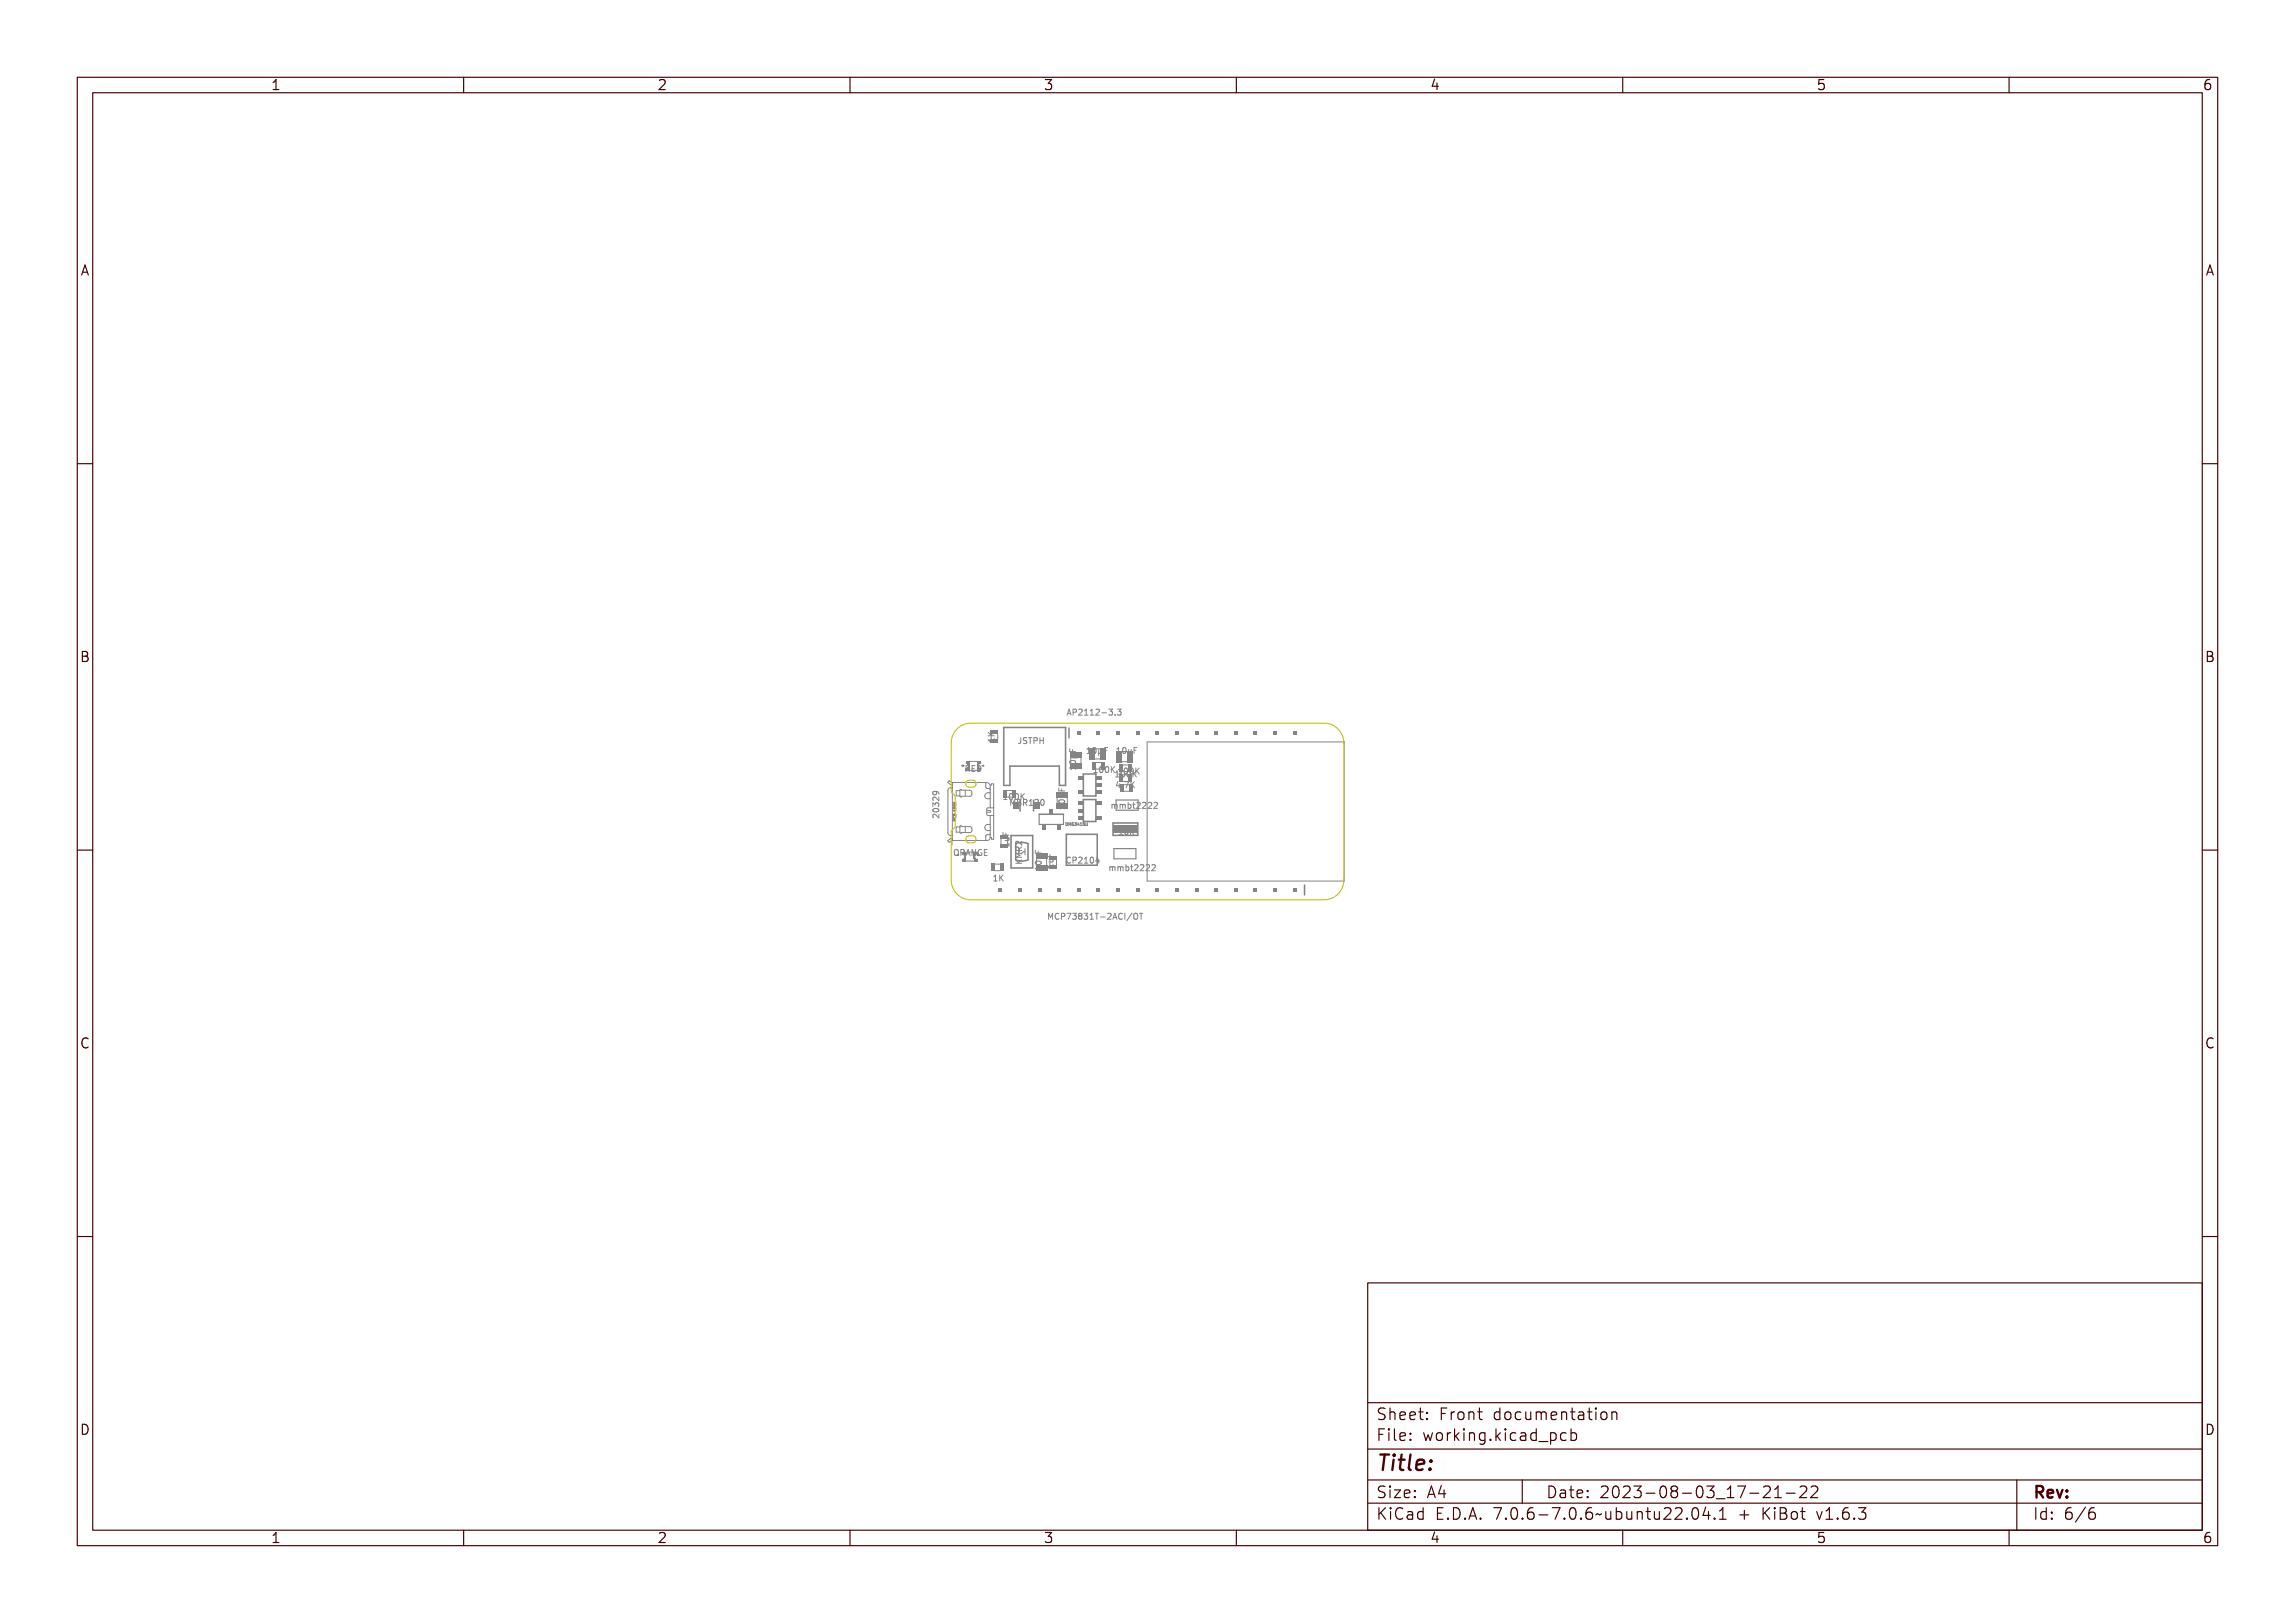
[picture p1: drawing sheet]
<svg xmlns="http://www.w3.org/2000/svg" width="297mm" height="210mm" viewBox="0 0 297 210" stroke-linecap="round" stroke-linejoin="round" font-family="sans-serif">
<defs><g id="words">
<text font-size="2.7" fill="#480000" x="178" y="190.3">Title:</text>
<g font-size="2" fill="#480000">
<text x="178" y="183.7">Sheet: Front documentation</text>
<text x="178" y="186.5">File: working.kicad_pcb</text>
<text x="178" y="193.9">Size: A4</text>
<text x="178" y="196.6">KiCad E.D.A. 7.0.6-7.0.6~ubuntu22.04.1 + KiBot v1.6.3</text>
<text x="200" y="193.9">Date: 2023-08-03_17-21-22</text>
<text x="263" y="196.6">Id: 6/6</text>
<text x="263" y="193.9">Rev:</text>
</g>
<g font-size="1.7" fill="#480000">
<text x="35" y="11.7">1</text>
<text x="85" y="11.7">2</text>
<text x="135" y="11.7">3</text>
<text x="185" y="11.7">4</text>
<text x="235" y="11.7">5</text>
<text x="285" y="11.7">6</text>
<text x="10.5" y="35.7">A</text>
<text x="285.5" y="35.7">A</text>
<text x="10.5" y="85.6">B</text>
<text x="285.5" y="85.6">B</text>
<text x="10.5" y="135.7">C</text>
<text x="285.5" y="135.7">C</text>
<text x="10.5" y="185.6">D</text>
<text x="285.5" y="185.6">D</text>
<text x="35" y="199.7">1</text>
<text x="85" y="199.7">2</text>
<text x="135" y="199.7">3</text>
<text x="185" y="199.7">4</text>
<text x="235" y="199.7">5</text>
<text x="285" y="199.7">6</text>
</g>
<g font-size="1" fill="#848484">
<text x="128.7" y="95.8" transform="rotate(-90 128.7 95.8)">1K</text>
<text x="139" y="92.6">AP2112-3.3</text>
<text x="124.8" y="99.9">RED</text>
<text x="131.7" y="96.2">JSTPH</text>
<text x="139.2" y="99.2" transform="rotate(-90 139.2 99.2)">10µF</text>
<text x="141" y="97.5">10µF</text>
<text x="141.4" y="100">100K 100K</text>
<text x="144.4" y="97.5">10uF</text>
<text x="144.5" y="102">4.7K</text>
<text x="144.7" y="100.6">100K</text>
<text x="121.5" y="105.3" transform="rotate(-90 121.5 105.3)">20329</text>
<text x="129.7" y="103.5">100K</text>
<text x="131.6" y="104.2">MBR120</text>
<text x="137.8" y="104.8" transform="rotate(-90 137.8 104.8)">10µF</text>
<text x="143.7" y="104.6">mmbt2222</text>
<text x="124.2" y="110.7">ORANGE</text>
<text x="130.6" y="109.7" transform="rotate(-90 130.6 109.7)">1uF</text>
<text x="132.3" y="111.2" transform="rotate(-90 132.3 111.2)">KMR2</text>
<text x="134.8" y="112.4" transform="rotate(-90 134.8 112.4)">10uF</text>
<text x="136.3" y="112.2" transform="rotate(-90 136.3 112.2)">1uF</text>
<text x="137.9" y="111.7">CP2104</text>
<text x="143.4" y="112.7">mmbt2222</text>
<text x="144.7" y="108">10K</text>
<text x="128.4" y="114">1K</text>
<text x="135.5" y="119">MCP73831T-2ACI/OT</text>
</g>
<text font-size=".5" fill="#848484" x="137.8" y="106.8">DMG3415U</text>
</g></defs>
<g fill="none" stroke="#848484" stroke-width=".13">
<path d="M124.5 99v.1M124.9 99.1h.2a.21 .21 0 0 1 .3 .2 .21 .21 0 0 1-.2 .2l.2 .4h-.1l-.2-.4h-.1v.4h-.1zM125 99.2h.1a.14 .14 0 0 1 .1 .1 .14 .14 0 0 1-.1 .2h-.1zM125.5 99.1h.5v.1h-.4v.2h.4v.1h-.4v.3h.4v.1h-.5zM126.1 99.1a.39 .39 0 0 1 .5 .4 .39 .39 0 0 1-.5 .4zM126.2 99.2a.3 .3 0 0 1 .3 .3 .3 .3 0 0 1-.3 .3zM127.1 99.1l.3-.1v.2zM127.2 99.1h.1zM127.3 99v.1M127.3 99l-.2 .1 .2 .1M131.9 95.5h.3v.5a.22 .22 0 0 1-.2 .3 .22 .22 0 0 1-.3-.2 .17 .17 0 0 0 .2 .1 .17 .17 0 0 0 .2-.2v-.4h-.2zM132.4 95.5h.3h.1v.1a.15 .15 0 0 0-.3 0 .14 .14 0 0 0 .1 .2 .24 .24 0 0 1 .2 .2 .24 .24 0 0 1-.1 .3 .24 .24 0 0 1-.3-.2 .18 .18 0 0 0 .2 .1 .18 .18 0 0 0 .1-.3 .24 .24 0 0 1-.3-.1 .24 .24 0 0 1 0-.3z"/>
<path d="M132.9 95.5h.6v.1h-.2v.6h-.1v-.6h-.3zM133.6 95.5h.3a.25 .25 0 0 1 .2 .3 .25 .25 0 0 1-.4 .1v.3h-.1zM133.7 95.6h.2a.14 .14 0 0 1 .1 .1 .14 .14 0 0 1-.1 .2h-.2zM134.2 95.5h.1v.3h.3v-.3h.1v.7h-.1v-.3h-.3v.3h-.1zM138.1 92.5l.3-.7 .2 .7M138.2 92.3h.3M138.5 98.8h.6v-.1h.1v.4h-.1v-.2h-.5v.2h-.1zM138.5 96.8h.1v.4h.2v-.4h.1v.4h.3v.1h-.7zM138.5 99.4l.2 .2M138.6 98.1h.3a.31 .31 0 0 1 .4 .2 .44 .44 0 0 1-.4 .3 .44 .44 0 0 1-.4-.3zM138.6 98.2a.34 .34 0 0 1 .6 .2 .34 .34 0 0 1-.6-.2zM138.7 97.5l.5-.1v.4h.3v.1h-.8v-.1h.4l.1-.1-.1-.1h-.4z"/>
<path d="M139.2 99.1v.5M139.3 91.8h.1l.2 .8h-.1v-.2h-.3l-.1 .2h-.1zM139.3 91.9l.1 .4h-.2zM139.7 91.8h.3a.24 .24 0 0 1 .2 .3 .24 .24 0 0 1-.4 .2v.3h-.1zM139.8 91.9h.2a.14 .14 0 0 1 .1 .1 .14 .14 0 0 1-.1 .2h-.2zM140.4 91.8a.27 .27 0 0 1 .4 .1 .27 .27 0 0 1-.2 .4l-.1 .2h.3v.1h-.5l.3-.4a.18 .18 0 0 0 0-.3 .18 .18 0 0 0-.2 0zM140.7 97.5h.4M140.8 96.8l-.1 .1M141 91.8h.3v.7h.1v.1h-.4v-.1h.2v-.6h-.2zM141.1 96.8h.3v.6h.2v.1h-.5v-.1h.2v-.5h-.2zM141.5 99.3l.3-.1v.7h.1v.1h-.4v-.1h.2v-.6l-.2 .1zM141.6 91.8h.3v.7h.2v.1h-.4v-.1h.1v-.6h-.2z"/>
<path d="M141.8 96.9a.22 .22 0 0 1 .3 0l.1 .3a.31 .31 0 0 1-.3 .4 .45 .45 0 0 1-.1-.7zM141.9 96.9a.31 .31 0 0 1 .2 .3 .31 .31 0 0 1-.2 .2l-.1-.2zM142.1 99.3a.22 .22 0 0 1 .4 0l.1 .3a.31 .31 0 0 1-.3 .4 .45 .45 0 0 1-.2-.7zM142.2 91.8a.27 .27 0 0 1 .4 .1 .27 .27 0 0 1-.1 .4l-.2 .2h.4v.1h-.5l.3-.4a.18 .18 0 0 0 0-.3 .18 .18 0 0 0-.3 0zM142.3 99.3a.31 .31 0 0 1 .2 .3 .31 .31 0 0 1-.2 .3l-.1-.3zM142.3 97h.1v.4l.2 .1 .1-.1v-.4h.1v.4v.1v.1l-.4-.1v.2h-.1zM142.8 99.3a.22 .22 0 0 1 .3 0l.1 .3a.31 .31 0 0 1-.3 .4 .45 .45 0 0 1-.1-.7zM142.9 99.3a.31 .31 0 0 1 .2 .3 .31 .31 0 0 1-.2 .3l-.1-.3zM142.9 92.2h.3v.1h-.3zM143 96.8h.4v.1h-.3v.2h.3v.1h-.3v.3h-.1zM143.3 99.2h.1v.4l.3-.4h.2l-.3 .3 .3 .5h-.1l-.3-.4-.1 .4h-.1zM143.5 91.8a.23 .23 0 0 1 .3 0 .23 .23 0 0 1 0 .4 .23 .23 0 0 1 0 .3 .23 .23 0 0 1-.3-.1 .18 .18 0 0 0 .2 .1 .18 .18 0 0 0 .1-.2 .18 .18 0 0 0-.2-.1v-.1a.15 .15 0 0 0 .2 0 .15 .15 0 0 0-.1-.2 .15 .15 0 0 0-.2 0z"/>
<path d="M144.3 92.4h.1v.2h-.1zM144.5 96.8h.3v.6h.1v.1h-.4v-.1h.2v-.5h-.2zM144.7 99.5l.3-.1v.7h.1v.1h-.4v-.1h.2v-.6l-.2 .1zM144.7 91.8a.23 .23 0 0 1 .4 0 .23 .23 0 0 1-.1 .4 .23 .23 0 0 1 .1 .3 .23 .23 0 0 1-.4-.1 .18 .18 0 0 0 .2 .1 .18 .18 0 0 0 .1-.2 .18 .18 0 0 0-.2-.1v-.1a.15 .15 0 0 0 .2 0 .15 .15 0 0 0 0-.2 .15 .15 0 0 0-.2 0zM144.9 99.8h.2v.7h.2v.1h-.4v-.1h.1v-.6h-.1zM145.1 96.8a.22 .22 0 0 1 .4 0l.1 .3a.31 .31 0 0 1-.3 .4 .45 .45 0 0 1-.2-.7zM145.2 96.8a.31 .31 0 0 1 .2 .3 .31 .31 0 0 1-.2 .3v-.3zM145.3 99.5a.22 .22 0 0 1 .4 0v.3a.31 .31 0 0 1-.2 .4 .45 .45 0 0 1-.2-.7zM145.4 99.5a.31 .31 0 0 1 .2 .3 .31 .31 0 0 1-.2 .3v-.3zM145.5 99.9a.22 .22 0 0 1 .4 0v.3a.31 .31 0 0 1-.2 .4 .45 .45 0 0 1-.2-.7zM145.6 99.9a.31 .31 0 0 1 .2 .3 .31 .31 0 0 1-.2 .3l-.1-.3zM145.7 96.9h.1v.5l.1 .1 .1-.2 .1-.4v.6v-.1a.18 .18 0 0 1-.3 .1 .18 .18 0 0 1-.1-.2z"/>
<path d="M145.9 99.5a.22 .22 0 0 1 .4 0l.1 .3a.31 .31 0 0 1-.3 .4 .45 .45 0 0 1-.2-.7zM146.1 99.5a.31 .31 0 0 1 .2 .3 .31 .31 0 0 1-.2 .3l-.1-.3zM146.1 99.9a.22 .22 0 0 1 .4 0v.3a.31 .31 0 0 1-.2 .4 .45 .45 0 0 1-.2-.7zM146.2 99.9a.31 .31 0 0 1 .2 .3 .31 .31 0 0 1-.2 .3v-.3zM146.4 96.8h.4h-.3v.3h.3v.1h-.3v.3h-.1zM146.5 99.4h.1v.4l.3-.4h.1l-.2 .3 .3 .5h-.2l-.2-.4-.1 .4h-.1zM146.7 99.8h.1v.3l.3-.3h.1l-.3 .3 .3 .5h-.1l-.2-.4-.1 .4h-.1zM147.4 99.4l-.4 .4M120.7 105.5l.1 .3M120.8 104.9a.48 .48 0 0 1 .6 .3v-.4h.1v.5l-.3-.3a.19 .19 0 0 0-.3 0 .19 .19 0 0 0 0 .3h-.1v-.2zM120.8 103.6h.2l.1 .1a.23 .23 0 0 1 .4-.1 .23 .23 0 0 1-.1 .4 .18 .18 0 0 0 .1-.2 .18 .18 0 0 0-.2-.1 .18 .18 0 0 0-.1 .2h-.1a.15 .15 0 0 0-.1-.2 .15 .15 0 0 0-.2 0 .16 .16 0 0 0 .1 .3h-.1zM120.8 103a.48 .48 0 0 1 .6 .3v-.4h.1v.5l-.3-.3a.19 .19 0 0 0-.3 0 .19 .19 0 0 0 0 .3h-.1v-.2z"/>
<path d="M120.9 104.2h.2a.31 .31 0 0 1 .4 .2 .44 .44 0 0 1-.4 .3 .44 .44 0 0 1-.3-.3zM120.9 102.4l.1-.1a.35 .35 0 0 1 .4 0 .35 .35 0 0 1 .1 .4h-.1a.22 .22 0 0 0 0-.2 .22 .22 0 0 0-.2-.1 .25 .25 0 0 1-.1 .3 .25 .25 0 0 1-.3 0 .25 .25 0 0 1 .1-.3zM120.9 104.3a.34 .34 0 0 1 .5 .2 .34 .34 0 0 1-.5-.2zM121.5 105.4v.4l-.5-.4M123.4 103.8v.1h.3v-.1M123.4 104.8v.1h.3v-.1M123.4 104.1a.16 .16 0 0 0 .1 .2 .16 .16 0 0 0 .2-.2l-.1 .1M123.4 104.8v.1h.1v-.1l.1 .1h.1v-.1v.2h-.3zM123.4 103.9v.2h.1v-.2l.1 .2h.1v-.2v.2h-.3zM123.4 105.7a.15 .15 0 0 0 .1 .2 .15 .15 0 0 0 .2-.2M123.4 105.6a.12 .12 0 0 0 .1 .1 .12 .12 0 0 0 .2-.1 .15 .15 0 0 1-.2 .2 .15 .15 0 0 1-.1-.2zM123.4 104.2a.12 .12 0 0 0 .1 .2 .12 .12 0 0 0 .2-.1h-.2v-.1h.2a.16 .16 0 0 1-.1 .2 .16 .16 0 0 1-.2-.2z"/>
<path d="M123.4 104.5a.18 .18 0 0 1 .2-.1 .18 .18 0 0 1 .1 .2h-.3zM123.4 105.9h.1l.1 .1 .1 .1h-.3zM123.4 105.3h.3v.2h-.3zM123.4 104.5h.3v.2h-.3zM123.4 105.4l.1 .1h-.1zM123.4 105.9l.1 .1h-.1zM123.4 104.6h.3v.1h-.3zM123.5 105.4h-.1v.1h.3v-.1h-.2M123.5 105.4h.1M123.5 103.8v.1M123.5 104.8v.1M123.5 105.4v.1"/>
<path d="M123.5 106.2v-.1l-.1-.1v.2h.3M123.6 105.4h.1v.1h-.1zM123.9 110l-.1-.1a.26 .26 0 0 0-.3 .3v.2a.26 .26 0 0 0 .1 .3 .26 .26 0 0 0 .3 0M124.1 110.6h-.2l.2 .1M124.3 110.1a.23 .23 0 0 1 .3-.1 .23 .23 0 0 1 .1 .2l.1 .2a.3 .3 0 0 1-.3 .3l-.2-.2zM124.4 110.1a.31 .31 0 0 1 .2 .3 .31 .31 0 0 1-.2 .2v-.2zM124.9 110h.2a.21 .21 0 0 1 .2 .1 .21 .21 0 0 1-.1 .3l.2 .3h-.1l-.2-.3h-.1v.3h-.1zM125 110.1h.1a.14 .14 0 0 1 .1 .1 .14 .14 0 0 1-.1 .1h-.1zM125.7 110h.1l.2 .7h-.1v-.2h-.3v.2h-.1zM125.7 110.1l.2 .3h-.3zM126.1 110h.2l.2 .6v-.6h.1v.7h-.1l-.3-.6v.6h-.1zM126.8 110.1l.2-.1h.2v.1h-.1a.29 .29 0 0 0-.3 .3 .29 .29 0 0 0 .3 .2v-.2h-.1v-.1h.2v.4a.34 .34 0 0 1-.4-.1 .34 .34 0 0 1 0-.4z"/>
<path d="M127.4 110h.5v.1h-.4v.2h.3v.1h-.3v.2h.4v.1h-.5zM129.8 102.8l.3-.1v.7h.2v.1h-.5v-.1h.2v-.6l-.2 .1zM129.8 109.3h.7v-.1h.1v.4h-.1v-.2h-.6l.1 .2h-.1zM129.8 107.9h.1v.3h.3v-.3v.3h.4v.1h-.8zM130 108.6h.6h-.1a.18 .18 0 0 1 .1 .3 .18 .18 0 0 1-.2 .1h-.4v-.1h.5v-.2l-.5-.1zM130.5 102.8a.22 .22 0 0 1 .3 0l.1 .3a.31 .31 0 0 1-.3 .4 .45 .45 0 0 1-.1-.7zM130.6 102.8a.31 .31 0 0 1 .2 .3 .31 .31 0 0 1-.2 .3l-.1-.3zM131.1 102.8a.22 .22 0 0 1 .3 0l.1 .3a.31 .31 0 0 1-.2 .4 .45 .45 0 0 1-.2-.7zM131.2 102.8a.31 .31 0 0 1 .2 .3 .31 .31 0 0 1-.2 .3l-.1-.3zM131.3 103.4l-.2 .6-.3-.6v.8M131.4 111.7h.8M131.4 111.3l.5 .4"/>
<path d="M131.5 110.6l.3 .3 .5-.3v.1l-.4 .2 .4 .1v.1h-.8v-.1h.3l-.3-.3zM131.5 110h.8v.1h-.7l.4 .1v.1l-.4 .1h.7v.1h-.8v-.1l.4-.2-.4-.1zM131.5 108.8a.48 .48 0 0 1 .7 .3v-.3h.1v.4l-.4-.2a.18 .18 0 0 0-.3-.1 .18 .18 0 0 0 0 .3h-.1v-.1zM131.6 109.5l.2-.1 .1 .1 .4-.2v.1l-.4 .3v.1h.4v.1h-.8zM131.6 103.5h.1l.2 .4 .1-.4h.1v.7h-.1v-.6l-.1 .4h-.1l-.1-.4v.6h-.1zM131.6 109.5h.2v.3h-.2zM131.6 102.7h.1v.4l.4-.4h.1l-.3 .3 .3 .5h-.1l-.3-.4-.1 .4h-.1zM132.2 111.3l-.4 .3M132.2 103l.4 .5M132.3 103.5h.2a.18 .18 0 0 1 .2 .1 .18 .18 0 0 1-.1 .2 .21 .21 0 0 1 .1 .3 .21 .21 0 0 1-.2 .1h-.2zM132.4 103.9h.1a.14 .14 0 0 1 .2 .1 .14 .14 0 0 1-.2 .2h-.1zM132.4 103.6h.1a.12 .12 0 0 1 .1 .1 .12 .12 0 0 1-.1 .1h-.1z"/>
<path d="M132.6 102.7l-.5 .4M132.9 103.5h.2a.21 .21 0 0 1 .2 .1 .21 .21 0 0 1-.1 .3l.2 .3h-.1l-.2-.3h-.1v.3h-.1zM133 103.6h.1a.14 .14 0 0 1 .1 .1 .14 .14 0 0 1-.1 .1h-.1zM133.5 103.5h.3v.7h.2h-.4h.1v-.6h-.2zM134 112h.7v-.2h.1v.4h-.1v-.1h-.6l.1 .1h-.1zM134 109.9h.1v.4h.2v-.3h.1v.3h.4v.1h-.8zM134.1 111.3l.3-.1a.31 .31 0 0 1 .4 .2 .44 .44 0 0 1-.4 .3 .44 .44 0 0 1-.4-.3zM134.1 111.4a.34 .34 0 0 1 .6 .1 .34 .34 0 0 1-.6-.1zM134.1 103.5a.27 .27 0 0 1 .5 .1 .27 .27 0 0 1-.2 .4l-.2 .2h.4h-.5l.3-.3a.18 .18 0 0 0 0-.3 .18 .18 0 0 0-.3 0zM134.2 110.6h.6l-.1 .1a.18 .18 0 0 1 .1 .2 .18 .18 0 0 1-.2 .1h-.4v-.1h.5v-.2h-.5zM134.8 103.6a.22 .22 0 0 1 .4 0v.3a.31 .31 0 0 1-.2 .4 .45 .45 0 0 1-.2-.7zM134.9 103.6a.31 .31 0 0 1 .2 .3 .31 .31 0 0 1-.2 .3l-.1-.3z"/>
<path d="M135.5 118.2h.2l.1 .4 .1-.4h.2v.8h-.1v-.7l-.2 .4-.2-.4v.7h-.1zM135.6 111.8h.6v-.2h.1v.5h-.1v-.2h-.6l.1 .2h-.1zM135.6 110.4v.3h.3v-.3h.1v.3h.3v.1h-.7zM135.7 111h.6l-.1 .1a.18 .18 0 0 1 .1 .3 .18 .18 0 0 1-.2 .1h-.4v-.1h.5v-.2l-.5-.1zM136.3 118.3l.2-.1 .2 .1v.1l-.1-.1a.28 .28 0 0 0-.3 .3 .28 .28 0 0 0 .4 .2v.2a.35 .35 0 0 1-.5-.1 .35 .35 0 0 1 0-.5zM136.8 118.2h.3a.24 .24 0 0 1 .2 .3 .24 .24 0 0 1-.4 .2v.3h-.1zM136.9 118.3h.2a.14 .14 0 0 1 .1 .2 .14 .14 0 0 1-.1 .1h-.2zM137 102v.3M137.1 104.4h.6v-.1h.1v.4h-.1v-.2h-.5v.2h-.1zM137.1 102.4h.1v.4h.2v-.4h.1v.4h.3v.1h-.7zM137.1 103.7h.3a.31 .31 0 0 1 .4 .2 .44 .44 0 0 1-.4 .3 .44 .44 0 0 1-.4-.3zM137.2 103.8a.34 .34 0 0 1 .5 .2 .34 .34 0 0 1-.5-.2z"/>
<path d="M137.3 103.1l.5-.1v.1v.2v.1h.2v.1h-.7v-.1h.4l.1-.1-.1-.1h-.4zM137.4 118.2h.5l-.3 .8h-.1l.3-.7h-.4zM137.9 106.5a.19 .19 0 0 1 .2 .2 .19 .19 0 0 1-.2 .1zM137.9 106.5a.14 .14 0 0 1 .1 .2 .14 .14 0 0 1-.1 .1zM138 111l.2-.1 .2 .1v.1l-.1-.1a.28 .28 0 0 0-.3 .4 .28 .28 0 0 0 .4 .2v.1a.35 .35 0 0 1-.4-.1 .35 .35 0 0 1 0-.4zM138.1 118.2a.23 .23 0 0 1 .3 0 .23 .23 0 0 1 0 .4 .23 .23 0 0 1 0 .4 .23 .23 0 0 1-.3-.1 .18 .18 0 0 0 .2 .1 .18 .18 0 0 0 .1-.3 .18 .18 0 0 0-.2-.1v-.1a.15 .15 0 0 0 .2 0 .15 .15 0 0 0-.1-.2 .15 .15 0 0 0-.2 0zM138.2 106.5l.1 .2 .1-.2v.3v-.3l-.1 .2-.1-.2v.3zM138.5 106.5h.1l.1 .1a.12 .12 0 0 0-.2 0 .12 .12 0 0 0 .1 .2v-.1h.1v.1a.18 .18 0 0 1-.3 0 .18 .18 0 0 1 .1-.3zM138.6 111h.2a.25 .25 0 0 1 .3 .3 .25 .25 0 0 1-.4 .1v.3h-.1zM138.7 111h.1a.14 .14 0 0 1 .2 .2 .14 .14 0 0 1-.2 .1h-.1zM138.8 118.3a.21 .21 0 0 1 .3-.1 .21 .21 0 0 1-.1 .4 .22 .22 0 0 1 .1 .3 .22 .22 0 0 1-.4 0 .22 .22 0 0 1 .1-.3l-.1-.1zM138.8 106.5h.1v.1a.11 .11 0 0 1 0 .2 .11 .11 0 0 1-.1 0l.1-.1h-.1l.1-.1z"/>
<path d="M139.2 106.5v.3h-.2zM139.2 106.5v.2h-.1zM139.2 111a.27 .27 0 0 1 .4 .1 .27 .27 0 0 1-.1 .4l-.2 .1h.4v.1h-.5l.3-.4a.18 .18 0 0 0 0-.2 .18 .18 0 0 0-.3 0zM139.3 118.2a.23 .23 0 0 1 .4 0 .23 .23 0 0 1-.1 .4 .23 .23 0 0 1 .1 .4 .23 .23 0 0 1-.4-.1 .18 .18 0 0 0 .2 .1 .18 .18 0 0 0 .1-.3 .18 .18 0 0 0-.2-.1v-.1a.15 .15 0 0 0 .2 0 .15 .15 0 0 0 0-.2 .15 .15 0 0 0-.2 0zM139.4 106.5h.1v.3h.1h-.2l.1-.3zM139.7 106.5h.1l-.1 .1a.12 .12 0 0 1 .2 .1 .12 .12 0 0 1-.1 .1 .12 .12 0 0 1-.2 0l.2-.1h-.1zM139.9 111h.2v.6h.2v.1h-.4v-.1h.1v-.5h-.1zM139.9 106.5l.1 .3h.1v-.3l.1 .2a.12 .12 0 0 1-.2 .1 .12 .12 0 0 1-.1-.1zM140 118.3l.3-.1v.7h.1v.1h-.4v-.1h.2v-.6l-.2 .1zM140.2 106.5h.1M140.3 106.6v.2M140.5 111a.22 .22 0 0 1 .4 0v.3a.31 .31 0 0 1-.2 .4 .45 .45 0 0 1-.2-.7z"/>
<path d="M140.5 118.2h.6v.1h-.3v.7h-.1v-.7h-.2zM140.5 106.5v.3M140.5 106.8h.1M140.6 106.8h.1M140.6 111a.31 .31 0 0 1 .2 .3 .31 .31 0 0 1-.2 .3l-.1-.3zM140.7 106.8h.1M140.7 106.5v.3M141.3 118.7h.2h-.2zM141.3 111h.2v.5h.1l-.1 .2h-.1v-.2h-.4zM141.4 111.1v.4h-.3zM141.8 118.3a.27 .27 0 0 1 .4 0 .27 .27 0 0 1-.1 .4l-.2 .2h.4v.1h-.5l.3-.4a.18 .18 0 0 0 0-.3 .18 .18 0 0 0-.3 .1zM142 110.9l-.2 .5h.5"/>
<path d="M142.2 111.2v.5M142.6 118.2h.1l.3 .8h-.2v-.2h-.3v.2h-.1zM142.7 118.3l.1 .4h-.3zM143.1 118.3l.2-.1 .2 .1v.1l-.1-.1a.28 .28 0 0 0-.3 .3 .28 .28 0 0 0 .4 .2v.2a.35 .35 0 0 1-.4-.1 .35 .35 0 0 1 0-.5zM143.5 112.1l.5 .1v.5h-.1v-.5l-.1 .5h-.1l-.1-.5v.5h-.1zM143.7 118.2h.4v.1h-.1v.6h.1v.1h-.4v-.1h.2v-.6h-.2zM143.8 104.1h.5v.5h-.1l-.1-.5v.5h-.1l-.1-.5-.1 .5zM144.1 112.1l.5 .1v.5h-.1v-.5l-.1 .5h-.1v-.5l-.1 .5h-.1zM144.4 104.1h.5v.5h-.1v-.5l-.1 .5h-.1l-.1-.5v.5h-.1zM144.7 118.2h.1l-.4 .9h-.1zM144.8 111.9h.1v.3a.25 .25 0 0 1 .3 .2 .25 .25 0 0 1-.3 .2l-.1 .1zM144.8 107.3h.3v.6h.1v.1h-.4v-.1h.2v-.5h-.2z"/>
<path d="M144.8 101.2h.2v.5h.1l-.1 .3h-.1v-.2h-.4zM144.9 101.3v.4h-.3zM144.9 112.3v-.1a.19 .19 0 0 1 .2 .2 .19 .19 0 0 1-.2 .2zM145 118.3a.23 .23 0 0 1 .2-.1 .23 .23 0 0 1 .2 .2v.2a.3 .3 0 0 1-.2 .4l-.3-.2zM145.1 103.8v.3a.25 .25 0 0 1 .4 .2 .25 .25 0 0 1-.4 .3zM145.1 118.3a.31 .31 0 0 1 .2 .3 .31 .31 0 0 1-.2 .3l-.1-.3zM145.2 104.2v-.1a.19 .19 0 0 1 .2 .3 .19 .19 0 0 1-.2 .1zM145.4 101.8h.1v.2h-.1zM145.4 107.4l.1-.1a.35 .35 0 0 1 .3 .4 .35 .35 0 0 1-.3 .3l-.1-.2zM145.5 102.4h.7M145.5 118.2h.6v.1h-.3v.7h-.1v-.7h-.2zM145.5 107.4a.3 .3 0 0 1 .2 .3 .3 .3 0 0 1-.2 .2l-.1-.2z"/>
<path d="M145.5 112h.1v.1h.2v.1h-.2v.4l.2 .1-.3-.1v-.4h-.1v-.1h.1zM145.8 101.2h.5l-.3 .8h-.1l.3-.7h-.4zM145.8 103.9h.1v.2h.2h-.2v.4l.2 .1-.3-.1v-.4h-.2h.2zM145.9 107.3h.1v.3l.3-.3h.2l-.3 .3 .3 .4h-.2l-.2-.3-.1 .3h-.1zM146 112a.27 .27 0 0 1 .4 0 .27 .27 0 0 1-.1 .4l-.2 .2h.4v.1h-.5l.2-.3a.19 .19 0 0 0 .1-.3 .19 .19 0 0 0-.3 0zM146.3 103.9a.27 .27 0 0 1 .4 .1 .27 .27 0 0 1-.1 .4l-.2 .1h.3v.1h-.4l.2-.3a.19 .19 0 0 0 .1-.3 .19 .19 0 0 0-.3 0zM146.4 101.2h.1v.3l.3-.3h.2l-.3 .3 .3 .5h-.2l-.2-.4-.1 .4h-.1zM146.5 118.1l-.7 1M146.6 112a.28 .28 0 0 1 .5 0 .28 .28 0 0 1-.2 .4l-.2 .2h.4v.1h-.5l.3-.3a.19 .19 0 0 0 .1-.3 .2 .2 0 0 0-.4 0zM146.8 118.3l.1-.1a.26 .26 0 0 1 .3 .2v.3a.26 .26 0 0 1-.1 .2 .26 .26 0 0 1-.3-.1zM146.9 103.9a.27 .27 0 0 1 .4 .1 .27 .27 0 0 1-.1 .4l-.2 .1h.4v.1h-.5l.2-.3a.19 .19 0 0 0 .1-.3 .19 .19 0 0 0-.3 0zM147.3 112a.28 .28 0 0 1 .4 0 .28 .28 0 0 1-.2 .4l-.1 .2h.3v.1h-.4l.2-.3a.19 .19 0 0 0 .1-.3 .19 .19 0 0 0-.3 0z"/>
<path d="M147.5 118.2h.4M147.5 103.9a.27 .27 0 0 1 .5 .1 .27 .27 0 0 1-.2 .4l-.2 .1h.4v.1h-.5l.3-.3a.19 .19 0 0 0 .1-.3 .2 .2 0 0 0-.4 0zM147.7 118.2v.7M147.9 112a.27 .27 0 0 1 .4 0 .27 .27 0 0 1-.1 .4l-.2 .2h.4v.1h-.5l.2-.3a.19 .19 0 0 0 .1-.3 .19 .19 0 0 0-.3 0zM148.2 103.9a.27 .27 0 0 1 .4 .1 .27 .27 0 0 1-.2 .4l-.1 .1h.3v.1h-.4l.2-.3a.19 .19 0 0 0 .1-.3 .19 .19 0 0 0-.3 0zM148.7 111.9v.3l-.4 .5h.5M149 103.9v.3l-.4 .4h.5M149.1 112l.3-.1 .1 .2-.5 .6h.5M149.3 103.9l.3-.1 .2 .2-.5 .6h.5"/>
<circle cx="138.9" cy="98.3" r=".07"/>
<circle cx="141.9" cy="97.2" r=".07"/>
<circle cx="142.3" cy="99.6" r=".07"/>
<circle cx="142.9" cy="99.6" r=".07"/>
<circle cx="145.3" cy="97.1" r=".07"/>
<circle cx="145.5" cy="99.8" r=".07"/>
<circle cx="146.1" cy="99.8" r=".07"/>
<circle cx="121" cy="102.6" r=".17"/>
<circle cx="121.1" cy="104.4" r=".07"/>
<circle cx="130.6" cy="103.1" r=".07"/>
<circle cx="131.3" cy="103.1" r=".07"/>
<circle cx="134.4" cy="111.4" r=".07"/>
<circle cx="135" cy="103.9" r=".07"/>
<circle cx="137.4" cy="103.9" r=".07"/>
<circle cx="138.9" cy="118.4" r=".13"/>
<circle cx="138.9" cy="118.8" r=".15"/>
<circle cx="140.7" cy="111.3" r=".07"/>
<circle cx="145.6" cy="107.7" r=".06"/>
<circle cx="145.7" cy="100.2" r=".07"/>
<circle cx="146.3" cy="100.2" r=".07"/>
</g>
<g fill="#848484">
<path d="M146.2 101.5h.5v.9h-.5z" fill-rule="evenodd"/>
<path d="M145 101.5h.5v.9h-.5z" fill-rule="evenodd"/>
</g>
<path d="M140.2 100.2h1.6v2.8h-1.6z" fill="none" stroke="#848484" stroke-width=".2"/>
<g fill="#848484">
<path d="M139.5 102.3h.7v.5h-.7z" fill-rule="evenodd"/>
<path d="M141.9 102.3h.6v.5h-.6z" fill-rule="evenodd"/>
<path d="M141.9 101.3h.6v.5h-.6z" fill-rule="evenodd"/>
<path d="M139.5 100.4h.7v.5h-.7z" fill-rule="evenodd"/>
<path d="M141.9 100.4h.6v.5h-.6z" fill-rule="evenodd"/>
</g>
<path d="M139.9 98v.8" fill="none" stroke="#848484" stroke-width=".13"/>
<g fill="#848484">
<path d="M138.5 97.3h1.5v.8h-1.5z" fill-rule="evenodd"/>
<path d="M138.5 98.8h1.5v.7h-1.5z" fill-rule="evenodd"/>
</g>
<path d="M134.5 105.4h3.1" fill="none" stroke="#848484" stroke-width=".2"/>
<path d="M134.5 105.4v1.3h3.1v-1.3" fill="none" stroke="#848484" stroke-width=".15"/>
<g fill="#848484">
<path d="M134.9 106.7h.4v.6h-.4z" fill-rule="evenodd"/>
<path d="M135.8 104.7h.5v.6h-.5z" fill-rule="evenodd"/>
<path d="M136.8 106.7h.4v.6h-.4z" fill-rule="evenodd"/>
</g>
<path d="M141.6 98.2h.8" fill="none" stroke="#848484" stroke-width=".13"/>
<g fill="#848484">
<path d="M142.4 96.8h.7v1.5h-.7z" fill-rule="evenodd"/>
<path d="M140.9 96.8h.8v1.5h-.8z" fill-rule="evenodd"/>
</g>
<path d="M144 106.5h3.2v1.6h-3.2z" fill="none" stroke="#848484" stroke-width=".2"/>
<path d="M144.1 106.8h3.1v1h-3.1z" fill-rule="evenodd" fill="#848484"/>
<path d="M138 108h4v4h-4z" fill="none" stroke="#848484" stroke-width=".2"/>
<path d="M145.1 98.6h.8" fill="none" stroke="#848484" stroke-width=".13"/>
<g fill="#848484">
<path d="M145.9 97.2h.7v1.4h-.7z" fill-rule="evenodd"/>
<path d="M144.4 97.2h.8v1.4h-.8z" fill-rule="evenodd"/>
</g>
<path d="M125 98.7a.35 .35 0 0 1 .3 .4 .35 .35 0 0 1-.3 .3M125.4 98.5h1.1M126.9 98.7a.35 .35 0 0 0-.3 .4 .35 .35 0 0 0 .3 .3" fill="none" stroke="#848484" stroke-width=".13"/>
<g fill="#848484">
<path d="M125 98.5h.5v.3h-.5z" fill-rule="evenodd"/>
<path d="M126.5 98.5h.5v.3h-.5z" fill-rule="evenodd"/>
</g>
<path d="M128.7 111.8h.7M128.7 112.7h.7" fill="none" stroke="#848484" stroke-width=".13"/>
<g fill="#848484">
<path d="M128.2 111.8h.5v.9h-.5z" fill-rule="evenodd"/>
<path d="M129.4 111.8h.5v.9h-.5z" fill-rule="evenodd"/>
</g>
<g fill="none" stroke="#848484" stroke-width=".13">
<path d="M123.2 101.9a.42 .42 0 0 0-.5 .4v5.5l.1 .3h.4M123.2 101.3l-.4-.3-.2 .3 .5 .3h.1M123.2 108.7l-.4 .3-.2-.2 .4-.3h.2v.9M124.2 102.3h-.5v.7h.5l.2 .1M124.3 102.2h-.1v.8M124.3 106.9h-.1v.8M124.3 102.2h.1M124.3 106.9h.1M124.3 102.2l.1 .1h1.2a.45 .45 0 0 1-.1 .7h-1.1M124.3 106.9l.1 .1h1.2a.45 .45 0 0 1-.1 .7h-1.1v.1l-.2-.1h-.5v-.7h.5M124.4 103v.1M124.9 102.3v.7"/>
<path d="M124.9 107v.7M127.6 101.3v.5a.48 .48 0 0 0 .5 .3v.1M127.7 104.9h.5v.2h-.5M128.1 104.5v-2.8l-.2-.4h-4.7v7.5h4.5l.2-.1 .2-.3M128.1 102.5v.1a.41 .41 0 0 0-.6 .2 .41 .41 0 0 0 .3 .6h.3M128.1 106.7h-.3a.4 .4 0 0 0-.4 .4 .4 .4 0 0 0 .4 .4h.3M128.1 107.9l-.5 .2v.6M128.1 105.5v2.9M128.2 101.6h.1v-.2h.3v7.2h-.3v-.2h-.2M128.6 104.5h-.7l-.2 .2 .1 .8h.8"/>
</g>
<path d="M138.3 94.2v1.3" fill="none" stroke="#848484" stroke-width=".2"/>
<g fill="#848484">
<path d="M139.4 94.6h.5v.5h-.5z" fill-rule="evenodd"/>
<path d="M141.9 94.6h.5v.5h-.5z" fill-rule="evenodd"/>
<path d="M144.4 94.6h.5v.5h-.5z" fill-rule="evenodd"/>
<path d="M147 94.6h.5v.5h-.5z" fill-rule="evenodd"/>
<path d="M149.5 94.6h.5v.5h-.5z" fill-rule="evenodd"/>
<path d="M152.1 94.6h.5v.5h-.5z" fill-rule="evenodd"/>
<path d="M154.6 94.6h.5v.5h-.5z" fill-rule="evenodd"/>
<path d="M157.1 94.6h.5v.5h-.5z" fill-rule="evenodd"/>
<path d="M159.7 94.6h.5v.5h-.5z" fill-rule="evenodd"/>
<path d="M162.2 94.6h.5v.5h-.5z" fill-rule="evenodd"/>
<path d="M164.8 94.6h.5v.5h-.5z" fill-rule="evenodd"/>
<path d="M167.3 94.6h.5v.5h-.5z" fill-rule="evenodd"/>
</g>
<path d="M132 103.5v1.4M133.8 103.5v1.4" fill="none" stroke="#848484" stroke-width=".2"/>
<g fill="#848484">
<path d="M133.9 103.8h.7v.8h-.7z" fill-rule="evenodd"/>
<path d="M131.2 103.8h.7v.8h-.7z" fill-rule="evenodd"/>
</g>
<path d="M148.5 96h25.5v18h-25.5zM130.2 102.3h.7" fill="none" stroke="#848484" stroke-width=".13"/>
<g fill="#848484">
<path d="M129.8 102.2h.5v1h-.5z" fill-rule="evenodd"/>
<path d="M130.9 102.2h.5v1h-.5z" fill-rule="evenodd"/>
</g>
<path d="M136.7 111.3v.7" fill="none" stroke="#848484" stroke-width=".13"/>
<g fill="#848484">
<path d="M135.8 110.8h1v.5h-1z" fill-rule="evenodd"/>
<path d="M135.8 112h1v.5h-1z" fill-rule="evenodd"/>
</g>
<path d="M129.9 94.1h8v7.5h-.8v-2.5h-6.4v2.5h-.8z" fill="none" stroke="#848484" stroke-width=".2"/>
<g fill="#848484">
<path d="M134.1 110.4h1.4v.8h-1.4z" fill-rule="evenodd"/>
<path d="M134.1 111.9h1.4v.7h-1.4z" fill-rule="evenodd"/>
</g>
<path d="M168.8 114.5v1.3" fill="none" stroke="#848484" stroke-width=".2"/>
<g fill="#848484">
<path d="M167.3 114.9h.5v.5h-.5z" fill-rule="evenodd"/>
<path d="M164.8 114.9h.5v.5h-.5z" fill-rule="evenodd"/>
<path d="M162.2 114.9h.5v.5h-.5z" fill-rule="evenodd"/>
<path d="M159.7 114.9h.5v.5h-.5z" fill-rule="evenodd"/>
<path d="M157.1 114.9h.5v.5h-.5z" fill-rule="evenodd"/>
<path d="M154.6 114.9h.5v.5h-.5z" fill-rule="evenodd"/>
<path d="M152.1 114.9h.5v.5h-.5z" fill-rule="evenodd"/>
<path d="M149.5 114.9h.5v.5h-.5z" fill-rule="evenodd"/>
<path d="M147 114.9h.5v.5h-.5z" fill-rule="evenodd"/>
<path d="M144.4 114.9h.5v.5h-.5z" fill-rule="evenodd"/>
<path d="M141.9 114.9h.5v.5h-.5z" fill-rule="evenodd"/>
<path d="M139.4 114.9h.5v.5h-.5z" fill-rule="evenodd"/>
<path d="M136.8 114.9h.5v.5h-.5z" fill-rule="evenodd"/>
<path d="M134.3 114.9h.5v.5h-.5z" fill-rule="evenodd"/>
<path d="M131.7 114.9h.5v.5h-.5z" fill-rule="evenodd"/>
<path d="M129.2 114.9h.5v.5h-.5z" fill-rule="evenodd"/>
</g>
<path d="M141.8 98.7h.7" fill="none" stroke="#848484" stroke-width=".13"/>
<g fill="#848484">
<path d="M141.3 98.6h.5v1h-.5z" fill-rule="evenodd"/>
<path d="M142.5 98.6h.5v1h-.5z" fill-rule="evenodd"/>
<path d="M146 100.2h.5v1h-.5z" fill-rule="evenodd"/>
<path d="M144.9 100.2h.5v1h-.5z" fill-rule="evenodd"/>
</g>
<path d="M130.8 108.1h2.8v4.2h-2.8zM131.4 109.2a2.1 2.1 0 0 1 1.6 0v2.1a2.09 2.09 0 0 1-1.6 0z" fill="none" stroke="#848484" stroke-width=".2"/>
<path d="M129.1 95v.7M132.4 110.2h.2M132.6 109.8v.8" fill="none" stroke="#848484" stroke-width=".13"/>
<g fill="#848484">
<path d="M128.2 94.5h1v.5h-1z" fill-rule="evenodd"/>
<path d="M128.2 95.7h1v.5h-1z" fill-rule="evenodd"/>
</g>
<path d="M144.2 109.8h2.8v1.3h-2.8zM144.4 104.8h2.9M144.4 103.5h2.9" fill="none" stroke="#848484" stroke-width=".15"/>
<path d="M124.6 110.5a.35 .35 0 0 1 .3 .3 .35 .35 0 0 1-.3 .4M125 111.4h1M126.4 110.5a.35 .35 0 0 0-.3 .3 .35 .35 0 0 0 .3 .4" fill="none" stroke="#848484" stroke-width=".13"/>
<g fill="#848484">
<path d="M126 111h.3v.2h-.3z" fill-rule="evenodd"/>
<path d="M124.8 111h.2v.2h-.2z" fill-rule="evenodd"/>
<path d="M126 111.1h.5v.4h-.5z" fill-rule="evenodd"/>
<path d="M124.5 111.1h.5v.4h-.5z" fill-rule="evenodd"/>
</g>
<path d="M140.2 103.5h1.6v2.8h-1.6z" fill="none" stroke="#848484" stroke-width=".2"/>
<g fill="#848484">
<path d="M141.9 103.7h.6v.5h-.6z" fill-rule="evenodd"/>
<path d="M139.5 103.7h.7v.5h-.7z" fill-rule="evenodd"/>
<path d="M139.5 104.6h.7v.5h-.7z" fill-rule="evenodd"/>
<path d="M141.9 105.6h.6v.5h-.6z" fill-rule="evenodd"/>
<path d="M139.5 105.6h.7v.5h-.7z" fill-rule="evenodd"/>
</g>
<path d="M124.1 94.1l1-.5h.5h45.8a2.54 2.54 0 0 1 2.5 2.5v17.8a2.54 2.54 0 0 1-2.5 2.5h-45.8a2.54 2.54 0 0 1-2.5-2.5v-6.4l.5-.5v-4l-.5-.5v-6.4a2.54 2.54 0 0 1 1-2zM125.1 101.1a.97 .97 0 0 1 1.1 0 .5 .5 0 0 1-.3 .8h-.5a.45 .45 0 0 1-.4-.3 .45 .45 0 0 1 .1-.5zM125.2 108.2h.7a.46 .46 0 0 1 .4 .4 .46 .46 0 0 1-.4 .5h-.6a.46 .46 0 0 1-.3-.4 .46 .46 0 0 1 .2-.5z" fill="none" stroke="#c2c200" stroke-width=".13"/>
<g fill="none" stroke="#480000" stroke-width=".15">
<path d="M10 10h277v190h-277zM12 12h273v186h-273zM60 10v2M110 10v2M160 10v2M210 10v2M260 10v2M10 60h2M285 60h2M10 110h2M285 110h2M10 160h2"/>
<path d="M285 160h2M177 166h108v32h-108zM60 198v2M110 198v2M160 198v2M177 181.5h108M177 187.5h108M177 191.5h108M177 194.5h108M178.1 195.2h.2v.6l.6-.6h.3l-.6 .6 .6 .8h-.2l-.5-.7-.2 .2v.5h-.2zM178.2 185h.9v.2h-.7v.4h.6v.2h-.6v.7h-.2zM178.3 182.4l.5-.1h.2v.2a.34 .34 0 0 0-.4-.1 .34 .34 0 0 0-.2 .4 .62 .62 0 0 1 .6 .7 .71 .71 0 0 1-.8 .2v-.2a.4 .4 0 0 0 .4 .1 .4 .4 0 0 0 .3-.3l-.4-.2a.4 .4 0 0 1-.3-.3 .4 .4 0 0 1 .1-.4z"/>
<path d="M178.3 192.5l.5-.1h.2v.2a.34 .34 0 0 0-.4-.1 .34 .34 0 0 0-.2 .4 .62 .62 0 0 1 .6 .7 .71 .71 0 0 1-.8 .2v-.2a.4 .4 0 0 0 .4 .1 .4 .4 0 0 0 .3-.3l-.4-.2a.4 .4 0 0 1-.3-.3 .4 .4 0 0 1 .1-.4zM179.4 182.2h.2v.6a.35 .35 0 0 1 .4-.1 .35 .35 0 0 1 .2 .4v.6h-.2v-.8l-.2-.1a.28 .28 0 0 0-.2 .3v.6h-.2zM179.5 185.4h.4v.9h.4v.2h-.9v-.2h.3v-.8h-.2zM179.5 192.8h.4v.9h.4v.1h-.9v-.1h.3v-.8h-.2zM179.5 195.6h.4v.9h.4v.1h-.9v-.1h.3v-.8h-.2zM179.7 184.9h.2v.3h-.2zM179.7 192.3h.2v.3h-.2zM179.7 195.1h.2v.3h-.2zM180.6 184.9h.4v1.3l.1 .1h.3v.2a.4 .4 0 0 1-.5-.4v-1h-.3zM180.6 192.8h.8v.1l-.6 .8h.6v.1h-.8v-.1l.6-.8h-.6zM180.7 182.8a.49 .49 0 0 1 .6-.1 .49 .49 0 0 1 .2 .5h-.8a.42 .42 0 0 0 .3 .4 .42 .42 0 0 0 .4-.1v.2a.6 .6 0 0 1-.8-.1 .6 .6 0 0 1 .1-.8zM180.7 195.4l.3-.2h.2h.3v.2a.43 .43 0 0 0-.6 0 .43 .43 0 0 0-.2 .5 .43 .43 0 0 0 .2 .5 .43 .43 0 0 0 .6 0v.2a.62 .62 0 0 1-.7 0 .62 .62 0 0 1-.3-.7z"/>
<path d="M180.8 182.9l.2-.1a.27 .27 0 0 1 .3 .3h-.6zM181.8 195.6a.5 .5 0 0 1 .6-.1 .5 .5 0 0 1 .2 .5v.6h-.1v-.1a.38 .38 0 0 1-.5 .2 .38 .38 0 0 1-.2-.5 .38 .38 0 0 1 .4-.2h.3a.35 .35 0 0 0-.3-.4 .35 .35 0 0 0-.4 .2zM181.9 182.8a.49 .49 0 0 1 .6-.1 .49 .49 0 0 1 .2 .5h-.8a.42 .42 0 0 0 .3 .4 .42 .42 0 0 0 .5-.1v.2a.6 .6 0 0 1-.9-.1 .6 .6 0 0 1 .1-.8zM181.9 185.5a.49 .49 0 0 1 .6-.1 .49 .49 0 0 1 .2 .5h-.8a.42 .42 0 0 0 .3 .4 .42 .42 0 0 0 .5-.1v.2a.6 .6 0 0 1-.9-.1 .6 .6 0 0 1 .1-.8zM181.9 192.9a.49 .49 0 0 1 .6-.1 .49 .49 0 0 1 .2 .5h-.8a.42 .42 0 0 0 .3 .4 .42 .42 0 0 0 .5-.1v.2a.6 .6 0 0 1-.9-.1 .6 .6 0 0 1 .1-.8zM182 196.2l.5-.1a.31 .31 0 0 1-.2 .4 .31 .31 0 0 1-.4-.1zM182 182.9l.2-.1a.27 .27 0 0 1 .3 .3h-.6zM182 185.6l.2-.1a.27 .27 0 0 1 .3 .3h-.6zM182 193l.2-.1a.27 .27 0 0 1 .3 .3h-.6zM183 195.7l.4-.2 .2 .2v-.6h.2v1.5h-.2v-.1a.42 .42 0 0 1-.5 .1 .42 .42 0 0 1-.2-.5zM183.2 195.8a.23 .23 0 0 1 .4 0v.3a.33 .33 0 0 1-.2 .4 .48 .48 0 0 1-.2-.7zM183.2 182.3h.2v.4h.4v.1h-.4v.7l.1 .1h.3v.1a.41 .41 0 0 1-.6-.3v-.6h-.3v-.1h.3z"/>
<path d="M183.3 185.4h.2v.3h-.2zM183.3 186.2h.2v.3h-.2zM183.3 192.8h.2v.3h-.2zM183.3 193.6h.2v.2h-.2zM184.5 182.7h.2v.3h-.2zM184.5 183.5h.2v.2h-.2zM185.2 185.4h.2l.2 .8 .1-.5h.2l.2 .5 .1-.8h.2l-.2 1.1h-.2l-.2-.7-.2 .7h-.1zM185.4 195.2h.9v.2h-.7v.4h.6v.2h-.6v.5h.7v.1h-.9zM185.7 192.4h.2l.5 1.4h-.2l-.1-.3h-.5l-.1 .3h-.2zM185.8 192.6l.2 .7h-.4zM186.6 182.3h.9v.2h-.7v.4h.6v.2h-.6v.6h-.2zM186.7 185.5a.56 .56 0 0 1 .8 .2 .56 .56 0 0 1-.3 .7 .57 .57 0 0 1-.6-.2 .57 .57 0 0 1 .1-.7z"/>
<path d="M186.8 185.6a.26 .26 0 0 1 .3-.1 .26 .26 0 0 1 .2 .2v.2a.33 .33 0 0 1-.3 .4l-.2-.2zM186.9 196.4h.2v.2h-.2zM187.1 192.4h.2v.9h.2v.2h-.2v.3h-.2v-.3h-.6v-.2zM187.1 192.6v.7h-.4zM187.8 195.2a.76 .76 0 0 1 .9 .7 .76 .76 0 0 1-.9 .7zM188 195.4a.5 .5 0 0 1 .5 .2 .5 .5 0 0 1 0 .5 .39 .39 0 0 1-.5 .4zM188 182.7h.2v.2a.41 .41 0 0 1 .6-.2v.2a.37 .37 0 0 0-.5-.1 .37 .37 0 0 0-.1 .4v.5h-.2zM188 185.4h.2v.2a.41 .41 0 0 1 .6-.2v.2a.37 .37 0 0 0-.5-.1 .37 .37 0 0 0-.1 .4v.6h-.2zM189.1 184.9h.1v.9l.5-.4h.2l-.4 .4 .5 .7h-.2l-.4-.6-.2 .1v.5h-.1zM189.1 182.8a.56 .56 0 0 1 .8 .2 .56 .56 0 0 1-.3 .7 .57 .57 0 0 1-.6-.2 .57 .57 0 0 1 .1-.7zM189.2 182.9a.26 .26 0 0 1 .3-.1 .26 .26 0 0 1 .2 .2v.2a.33 .33 0 0 1-.3 .4l-.2-.2zM189.3 196.4h.3v.2h-.3z"/>
<path d="M190.2 182.7h.2v.1a.35 .35 0 0 1 .4-.1 .35 .35 0 0 1 .3 .4v.6h-.2v-.8l-.2-.1a.28 .28 0 0 0-.3 .3v.6h-.2zM190.3 185.4h.4v.9h.4v.2h-.9v-.2h.4v-.8h-.3zM190.5 195.2h.3l.4 1.4h-.2l-.1-.3h-.5l-.1 .3h-.2zM190.6 184.9h.1v.3h-.1zM190.6 195.4l.2 .7h-.4zM191.4 185.4h.2v.1a.35 .35 0 0 1 .4-.1 .35 .35 0 0 1 .3 .4v.7h-.2v-.9l-.2-.1a.28 .28 0 0 0-.3 .3v.7h-.2zM191.7 182.3h.1v.4h.4v.1h-.4v.7l.1 .1h.3v.1a.41 .41 0 0 1-.5-.3v-.6h-.3v-.1h.3zM191.7 196.4h.3v.2h-.3zM192.7 185.5l.3-.2 .3 .2v-.1h.2v1a.53 .53 0 0 1-.8 .4v-.2a.36 .36 0 0 0 .4 .1 .36 .36 0 0 0 .2-.4l-.2 .1a.51 .51 0 0 1-.5-.2 .51 .51 0 0 1 0-.5zM192.8 185.6a.25 .25 0 0 1 .3-.1 .25 .25 0 0 1 .2 .2v.2a.32 .32 0 0 1-.3 .4 .47 .47 0 0 1-.2-.7zM193.8 195.2h.9l-.5 1.4h-.2l.5-1.2h-.7zM193.9 182.8l.3-.2 .3 .2v-.6h.2v1.5h-.2v-.1a.42 .42 0 0 1-.6 .1 .42 .42 0 0 1-.1-.5z"/>
<path d="M194.1 182.8a.42 .42 0 0 1 .4 .4 .42 .42 0 0 1-.3 .4 .48 .48 0 0 1-.1-.8zM194.1 186.2h.3v.3h-.3zM195.1 184.9h.2v.9l.4-.4h.3l-.5 .4 .5 .7h-.2l-.4-.6-.1 .1v.5h-.2zM195.1 182.8a.56 .56 0 0 1 .8 .2 .56 .56 0 0 1-.3 .7 .57 .57 0 0 1-.6-.2 .57 .57 0 0 1 .1-.7zM195.2 182.9a.26 .26 0 0 1 .3-.1 .26 .26 0 0 1 .2 .2v.2a.33 .33 0 0 1-.3 .4l-.2-.2zM195.3 196.4h.3v.2h-.3zM196.3 185.4h.5v.9h.3v.2h-.9v-.2h.4v-.8h-.3zM196.3 195.4a.45 .45 0 0 1 .5-.2 .45 .45 0 0 1 .3 .5v.2a.51 .51 0 0 1-.2 .6 .51 .51 0 0 1-.6 0l-.1-.6zM196.4 182.8l.5-.2 .2 .1v.2a.4 .4 0 0 0-.6 0 .4 .4 0 0 0 0 .6 .4 .4 0 0 0 .6 0v.2a.58 .58 0 0 1-.8-.1 .58 .58 0 0 1 .1-.8zM196.5 195.4a.39 .39 0 0 1 .4 .5v.2a.29 .29 0 0 1-.3 .4 .29 .29 0 0 1-.2-.4v-.5zM196.6 184.9h.2v.3h-.2zM197 191.5v3"/>
<path d="M197.4 182.7h.2v.8l.2 .1a.28 .28 0 0 0 .3-.3v-.6h.2v1h-.2v-.1a.35 .35 0 0 1-.4 .2 .35 .35 0 0 1-.3-.5zM197.6 185.5l.5-.2 .2 .1v.2a.4 .4 0 0 0-.6 0 .4 .4 0 0 0 0 .6 .4 .4 0 0 0 .6 0v.2a.58 .58 0 0 1-.8-.1 .58 .58 0 0 1 .1-.8zM197.7 196.4h.3v.2h-.3zM198.6 182.7h.1a.21 .21 0 0 1 .2-.1 .21 .21 0 0 1 .2 .2l.2-.2 .1 .1a1.27 1.27 0 0 1 .2 1h-.2v-.8l-.1-.1-.2 .1v.8h-.1v-.8l-.2-.1-.1 .1v.8h-.1zM198.7 185.4a.5 .5 0 0 1 .5-.1 .5 .5 0 0 1 .3 .5v.7h-.2v-.2a.38 .38 0 0 1-.5 .2 .38 .38 0 0 1-.2-.5 .38 .38 0 0 1 .5-.2h.2a.35 .35 0 0 0-.3-.4 .35 .35 0 0 0-.3 .2zM198.7 195.4l.3-.2h.2h.2v.2a.43 .43 0 0 0-.5 0 .43 .43 0 0 0-.1 .5 .44 .44 0 0 1 .6-.1 .44 .44 0 0 1 .1 .6 .47 .47 0 0 1-.6 .3 .47 .47 0 0 1-.3-.5v-.5zM198.8 186l.5-.1a.31 .31 0 0 1-.1 .4 .31 .31 0 0 1-.4-.1zM198.9 195.9a.3 .3 0 0 1 .4 .3 .3 .3 0 0 1-.4 .2l-.1-.2zM199.9 185.5l.3-.2 .3 .2v-.6h.2v1.6h-.2v-.2a.42 .42 0 0 1-.5 .1 .42 .42 0 0 1-.2-.5zM199.9 182.8a.49 .49 0 0 1 .6-.1 .49 .49 0 0 1 .2 .5h-.7a.42 .42 0 0 0 .2 .4 .42 .42 0 0 0 .5-.1v.2a.6 .6 0 0 1-.8-.1 .6 .6 0 0 1 0-.8zM200 196h.5v.2h-.5zM200 185.6a.23 .23 0 0 1 .4 0l.1 .3a.33 .33 0 0 1-.3 .4 .48 .48 0 0 1-.2-.7z"/>
<path d="M200.1 182.9l.2-.1a.27 .27 0 0 1 .3 .3h-.6zM200.1 192.4a.76 .76 0 0 1 1 .7 .76 .76 0 0 1-1 .7zM200.3 192.6a.5 .5 0 0 1 .5 .2 .5 .5 0 0 1 .1 .5 .39 .39 0 0 1-.6 .4zM200.9 186.8h1.2v.1h-1.2zM201 195.2h.9l-.5 1.4h-.2l.5-1.2h-.7zM201.1 182.7h.1v.1a.35 .35 0 0 1 .5-.1 .35 .35 0 0 1 .2 .4v.6h-.2v-.8l-.2-.1a.28 .28 0 0 0-.3 .3v.6h-.1zM201.4 192.8a.5 .5 0 0 1 .6-.1 .5 .5 0 0 1 .2 .5v.6h-.1v-.1a.38 .38 0 0 1-.5 .2 .38 .38 0 0 1-.2-.5 .38 .38 0 0 1 .4-.2h.3a.35 .35 0 0 0-.3-.4 .35 .35 0 0 0-.4 .2zM201.6 193.4l.5-.1a.31 .31 0 0 1-.2 .4 .31 .31 0 0 1-.4-.1zM202.2 185.4h.2v.1a.42 .42 0 0 1 .6-.1 .42 .42 0 0 1 .1 .5 .42 .42 0 0 1-.1 .5 .42 .42 0 0 1-.6-.1v.6h-.2zM202.5 182.3h.2v.4h.4v.1h-.4v.7l.1 .1h.3v.1a.41 .41 0 0 1-.6-.3v-.6h-.3v-.1h.3zM202.5 185.6a.24 .24 0 0 1 .3-.1 .24 .24 0 0 1 .1 .2l.1 .2a.32 .32 0 0 1-.3 .4 .48 .48 0 0 1-.2-.7zM202.5 196.4h.3v.2h-.3z"/>
<path d="M202.8 192.4h.2v.4h.4v.1h-.4v.7l.1 .1h.3v.1a.41 .41 0 0 1-.6-.3v-.6h-.3v-.1h.3zM203.5 182.7a.5 .5 0 0 1 .5-.1 .5 .5 0 0 1 .3 .5v.6h-.2v-.1a.38 .38 0 0 1-.5 .2 .38 .38 0 0 1-.2-.5 .38 .38 0 0 1 .5-.2h.2a.35 .35 0 0 0-.2-.4 .35 .35 0 0 0-.4 .2zM203.5 195.4a.45 .45 0 0 1 .6-.2 .45 .45 0 0 1 .2 .5v.2a.51 .51 0 0 1-.1 .6 .51 .51 0 0 1-.7 0l-.1-.6zM203.6 185.5l.5-.2 .2 .1v.2a.4 .4 0 0 0-.5 0 .4 .4 0 0 0 0 .6 .4 .4 0 0 0 .5 0v.2a.58 .58 0 0 1-.8-.1 .58 .58 0 0 1 .1-.8zM203.7 183.3l.4-.1a.31 .31 0 0 1-.1 .4 .31 .31 0 0 1-.4-.1zM203.7 195.4a.39 .39 0 0 1 .4 .5v.2a.29 .29 0 0 1-.2 .4 .29 .29 0 0 1-.3-.4v-.5zM203.9 192.9a.49 .49 0 0 1 .6-.1 .49 .49 0 0 1 .2 .5h-.8a.42 .42 0 0 0 .3 .4 .42 .42 0 0 0 .5-.1v.2a.6 .6 0 0 1-.9-.1 .6 .6 0 0 1 .1-.8zM204 193l.2-.1a.27 .27 0 0 1 .3 .3h-.6zM204.7 184.9h.1v.6a.41 .41 0 0 1 .6-.1 .41 .41 0 0 1 .2 .5 .42 .42 0 0 1-.2 .5 .42 .42 0 0 1-.6-.1v.2h-.1zM204.9 182.3h.2v.4h.4v.1h-.4v.7l.1 .1h.3v.1a.41 .41 0 0 1-.6-.3v-.6h-.3v-.1h.3zM204.9 185.6a.24 .24 0 0 1 .3-.1 .24 .24 0 0 1 .2 .2v.2a.32 .32 0 0 1-.3 .4 .48 .48 0 0 1-.2-.7zM204.9 196.4h.3v.2h-.3z"/>
<path d="M205.3 192.8h.2v.3h-.2zM205.3 193.6h.2v.2h-.2zM205.9 182.7h.5v.9h.3v.1h-.9v-.1h.4v-.8h-.3zM205.9 195.4l.3-.2h.2h.2v.2a.43 .43 0 0 0-.5 0 .43 .43 0 0 0-.1 .5 .44 .44 0 0 1 .6-.1 .44 .44 0 0 1 .1 .6 .47 .47 0 0 1-.5 .3 .47 .47 0 0 1-.4-.5v-.5zM206.1 195.9a.3 .3 0 0 1 .5 .3 .3 .3 0 0 1-.5 .2l-.1-.2zM206.2 182.2h.2v.3h-.2zM207 196l.3-.1 .5 .1 .2-.1a.32 .32 0 0 1-.5 .2h-.3l-.2 .1zM207.1 182.8a.56 .56 0 0 1 .8 .2 .56 .56 0 0 1-.2 .7 .57 .57 0 0 1-.7-.2 .57 .57 0 0 1 .1-.7zM207.3 182.9a.26 .26 0 0 1 .2-.1 .26 .26 0 0 1 .2 .2l.1 .2a.33 .33 0 0 1-.3 .4l-.3-.2zM207.4 192.5a.5 .5 0 0 1 .7 0 .5 .5 0 0 1-.1 .7l-.4 .5h.7v.1h-.9v-.1l.2-.3a.72 .72 0 0 0 .4-.8l-.3-.1-.3 .2zM208.3 182.7h.1v.1a.35 .35 0 0 1 .5-.1 .35 .35 0 0 1 .2 .4v.6h-.2v-.8l-.2-.1a.28 .28 0 0 0-.3 .3v.6h-.1zM208.3 195.6h.1l.1 .8 .2 .1a.28 .28 0 0 0 .2-.3v-.6h.2v1h-.2v-.1a.35 .35 0 0 1-.4 .2 .35 .35 0 0 1-.2-.5z"/>
<path d="M208.7 192.6a.45 .45 0 0 1 .5-.2 .45 .45 0 0 1 .3 .5v.2a.51 .51 0 0 1-.2 .6 .51 .51 0 0 1-.6 0l-.1-.6zM208.9 192.6a.39 .39 0 0 1 .4 .5v.2a.29 .29 0 0 1-.3 .4 .29 .29 0 0 1-.2-.4v-.5zM209.5 195.1h.2v.6a.41 .41 0 0 1 .5-.1 .41 .41 0 0 1 .2 .5 .42 .42 0 0 1-.2 .5 .42 .42 0 0 1-.5-.1v.1h-.2zM209.7 195.8a.24 .24 0 0 1 .3-.1 .24 .24 0 0 1 .2 .2v.2a.32 .32 0 0 1-.3 .4 .48 .48 0 0 1-.2-.7zM209.8 192.5a.5 .5 0 0 1 .7 0 .5 .5 0 0 1-.1 .7l-.4 .5h.7v.1h-.9v-.1l.2-.3a.72 .72 0 0 0 .4-.8l-.3-.1-.3 .2zM210 198v2M210.7 195.6h.2v.8l.2 .1a.28 .28 0 0 0 .2-.3v-.6h.2v1h-.2v-.1a.35 .35 0 0 1-.4 .2 .35 .35 0 0 1-.2-.5zM211 192.4a.49 .49 0 0 1 .6 0 .49 .49 0 0 1 .2 .6l-.2 .1a.45 .45 0 0 1 .2 .6 .45 .45 0 0 1-.6 .2l-.2-.1v-.2a.37 .37 0 0 0 .5 .1 .37 .37 0 0 0 .1-.5h-.4v-.2a.28 .28 0 0 0 .4-.1 .28 .28 0 0 0 0-.3 .28 .28 0 0 0-.4 0h-.2zM211.9 195.6h.2v.1a.35 .35 0 0 1 .4-.1 .35 .35 0 0 1 .2 .4v.6h-.2v-.8l-.2-.1a.28 .28 0 0 0-.2 .3v.6h-.2zM212.4 193.2h.5v.2h-.5zM213.3 195.2h.2v.4h.4v.1h-.4v.7l.1 .1h.3v.1a.41 .41 0 0 1-.6-.3v-.6h-.3v-.1h.3zM213.5 192.6a.45 .45 0 0 1 .5-.2 .45 .45 0 0 1 .3 .5v.2a.51 .51 0 0 1-.2 .6 .51 .51 0 0 1-.6 0l-.1-.6z"/>
<path d="M213.7 192.6a.39 .39 0 0 1 .4 .5v.2a.29 .29 0 0 1-.3 .4 .29 .29 0 0 1-.2-.4v-.5zM214.3 195.6h.2v.8l.2 .1a.28 .28 0 0 0 .2-.3v-.6h.2v1h-.2v-.1a.35 .35 0 0 1-.4 .2 .35 .35 0 0 1-.2-.5zM214.7 192.5a.41 .41 0 0 1 .6-.1 .41 .41 0 0 1 0 .6l-.1 .1a.43 .43 0 0 1 .3 .6 .43 .43 0 0 1-.7 .2 .41 .41 0 0 1-.2-.4 .41 .41 0 0 1 .3-.4l-.3-.2zM215.5 195.3a.5 .5 0 0 1 .7 0 .5 .5 0 0 1-.1 .7l-.4 .5h.6v.1h-.9v-.1l.3-.3a.72 .72 0 0 0 .3-.8l-.2-.1-.3 .2zM216 193.2h.5v.2h-.5zM216.7 195.3a.5 .5 0 0 1 .7 0 .5 .5 0 0 1-.1 .7l-.4 .5h.6v.1h-.9v-.1l.3-.3a.72 .72 0 0 0 .3-.8l-.2-.1-.3 .2zM217.1 192.6a.45 .45 0 0 1 .5-.2 .45 .45 0 0 1 .3 .5v.2a.51 .51 0 0 1-.2 .6 .51 .51 0 0 1-.6 0l-.1-.6zM217.3 192.6a.39 .39 0 0 1 .4 .5v.2a.29 .29 0 0 1-.3 .4 .29 .29 0 0 1-.2-.4v-.5zM218.2 196.4h.2v.2h-.2zM218.2 192.4a.49 .49 0 0 1 .6 0 .49 .49 0 0 1 .2 .6l-.2 .1a.45 .45 0 0 1 .2 .6 .45 .45 0 0 1-.6 .2l-.2-.1v-.2a.37 .37 0 0 0 .5 .1 .37 .37 0 0 0 .1-.5h-.4v-.2a.28 .28 0 0 0 .4-.1 .28 .28 0 0 0 0-.3 .28 .28 0 0 0-.4 0h-.2zM219.2 195.4a.45 .45 0 0 1 .5-.2 .45 .45 0 0 1 .3 .5v.2a.51 .51 0 0 1-.2 .6 .51 .51 0 0 1-.6 0l-.2-.6zM219.2 194.2h1.3v.1h-1.3z"/>
<path d="M219.4 195.4a.39 .39 0 0 1 .4 .5v.2a.29 .29 0 0 1-.3 .4 .29 .29 0 0 1-.3-.4l.1-.5zM220.7 192.5l.5-.1v1.3h.3v.1h-.8v-.1h.3v-1.1h-.3zM220.8 195.2h.2v.9h.2v.2h-.2v.3h-.2v-.3h-.6v-.2zM220.8 195.4v.7h-.4zM221.8 196.4h.2v.2h-.2zM221.8 192.4h.9l-.5 1.4h-.2l.5-1.2h-.7zM222.8 195.3l.5-.1v1.3h.3v.1h-.8v-.1h.3v-1.1h-.3zM223.2 193.2h.5v.2h-.5zM224.2 192.5a.5 .5 0 0 1 .8 0 .5 .5 0 0 1-.2 .7l-.4 .5h.7v.1h-.9v-.1l.2-.3a.72 .72 0 0 0 .4-.8l-.3-.1-.3 .2zM225.4 195.5h.2v.4h.4v.2h-.4v.4h-.2v-.4h-.4v-.2h.4zM225.5 192.5l.5-.1v1.3h.3v.1h-.8v-.1h.3v-1.1h-.3zM226.8 193.2h.5v.2h-.5z"/>
<path d="M227.5 195.2h.2v.6l.6-.6h.2l-.6 .6 .6 .8h-.2l-.5-.7-.1 .2v.5h-.2zM227.8 192.5a.5 .5 0 0 1 .8 0 .5 .5 0 0 1-.2 .7l-.4 .5h.7v.1h-.9v-.1l.2-.3a.72 .72 0 0 0 .4-.8l-.3-.1-.3 .2zM228.8 195.6h.4v.9h.4v.1h-.9v-.1h.4v-.8h-.3zM229 192.5a.5 .5 0 0 1 .8 0 .5 .5 0 0 1-.2 .7l-.4 .5h.7v.1h-.9v-.1l.2-.3a.72 .72 0 0 0 .4-.8l-.3-.1-.3 .2zM229.1 195.1h.1v.3h-.1zM229.9 195.2h.4a.35 .35 0 0 1 .5 .2 .35 .35 0 0 1-.3 .5 .41 .41 0 0 1 .3 .5 .41 .41 0 0 1-.5 .2h-.4zM230.1 196h.2a.27 .27 0 0 1 .3 .2 .27 .27 0 0 1-.3 .3h-.2zM230.1 195.4h.2a.23 .23 0 0 1 .3 .2 .23 .23 0 0 1-.3 .2h-.2zM231.2 193.2h1.1M231.2 195.7a.56 .56 0 0 1 .8 .2 .56 .56 0 0 1-.3 .7 .57 .57 0 0 1-.6-.2 .57 .57 0 0 1 .1-.7zM231.3 195.8a.26 .26 0 0 1 .3-.1 .26 .26 0 0 1 .2 .2v.2a.33 .33 0 0 1-.3 .4l-.2-.2zM232.6 195.2h.1v.4h.4v.1h-.4l.1 .7v.1h.3v.1a.41 .41 0 0 1-.5-.3v-.6h-.3v-.1h.3z"/>
<path d="M233 192.4l.2-.1h.3a.41 .41 0 0 1 .2 .6l-.8 .9h.9M234.4 192.4l.2-.1h.4a.41 .41 0 0 1 .2 .6l-.9 .9h.9M234.6 195.6h.2l.3 .9 .4-.9h.2l-.4 1h-.3zM236 195.3l.5-.1v1.3h.3v.1h-.8v-.1h.3v-1.1h-.3zM237.4 196.4h.3v.2h-.3zM238.4 195.4l.3-.2h.2h.2v.2a.43 .43 0 0 0-.5 0 .43 .43 0 0 0-.1 .5 .44 .44 0 0 1 .6-.1 .44 .44 0 0 1 .1 .6 .47 .47 0 0 1-.5 .3 .47 .47 0 0 1-.4-.5v-.5zM238.6 195.9a.3 .3 0 0 1 .4 .3 .3 .3 0 0 1-.4 .2l-.1-.2zM239.8 196.4h.3v.2h-.3zM240.7 195.2a.49 .49 0 0 1 .6 0 .49 .49 0 0 1 .2 .6l-.2 .1a.45 .45 0 0 1 .2 .6 .45 .45 0 0 1-.6 .2l-.2-.1v-.2a.37 .37 0 0 0 .5 .1 .37 .37 0 0 0 .1-.5l-.4-.1v-.1a.28 .28 0 0 0 .4-.1 .28 .28 0 0 0 0-.3 .28 .28 0 0 0-.4 0h-.2zM260 198v2M261 191.5v6.5M263.2 195.2h.8v.2h-.3v1.1h.3v.1h-.8v-.1h.3v-1.1h-.3z"/>
<path d="M264.4 195.7l.3-.2 .3 .2v-.6h.2v1.5h-.2v-.1a.42 .42 0 0 1-.5 .1 .42 .42 0 0 1-.2-.5zM264.6 195.8a.23 .23 0 0 1 .4 0v.3a.33 .33 0 0 1-.2 .4 .48 .48 0 0 1-.2-.7zM265.9 195.6h.2v.3h-.2zM265.9 196.4h.2v.2h-.2zM268.1 195.4l.2-.2h.3h.2v.2a.43 .43 0 0 0-.5 0 .43 .43 0 0 0-.2 .5 .44 .44 0 0 1 .7-.1 .44 .44 0 0 1 .1 .6 .47 .47 0 0 1-.6 .3 .47 .47 0 0 1-.3-.5v-.5zM268.2 195.9a.3 .3 0 0 1 .5 .3 .3 .3 0 0 1-.5 .2v-.2zM269.9 195.2h.2l-.8 1.6h-.2zM270.5 195.4l.2-.2h.3h.2v.2a.43 .43 0 0 0-.5 0 .43 .43 0 0 0-.2 .5 .44 .44 0 0 1 .7-.1 .44 .44 0 0 1 .1 .6 .47 .47 0 0 1-.6 .3 .47 .47 0 0 1-.3-.5v-.5zM270.6 195.9a.3 .3 0 0 1 .5 .3 .3 .3 0 0 1-.5 .2v-.2z"/>
<circle cx="196.7" cy="195.9" r=".13"/>
<circle cx="203.9" cy="195.9" r=".13"/>
<circle cx="209" cy="193.1" r=".13"/>
<circle cx="213.8" cy="193.1" r=".13"/>
<circle cx="215" cy="193.4" r=".29"/>
<circle cx="215" cy="192.8" r=".25"/>
<circle cx="217.4" cy="193.1" r=".13"/>
<circle cx="219.5" cy="195.9" r=".13"/>
</g>
<g fill="none" stroke="#480000" stroke-width=".3">
<path d="M178.1 188.4h1.4v.2h-.6v1.7h-.2v-1.7h-.6zM179.9 188.8h.7v1.3h.4v.2h-1.2v-.2h.5v-1.1h-.4zM180.3 188.3h.3v.3h-.3zM181.8 188.4h.2v.4h.6v.2h-.6v1l.2 .1h.4v.2a.55 .55 0 0 1-.8-.5v-.8h-.4v-.2h.4zM183 188.3h.6l.1 1.6 .1 .2h.4v.2a.54 .54 0 0 1-.8-.5v-1.4h-.4zM184.8 189a.65 .65 0 0 1 .8-.1 .65 .65 0 0 1 .3 .7h-1.1a.56 .56 0 0 0 .4 .5 .56 .56 0 0 0 .6-.1v.2a.81 .81 0 0 1-1.1-.1 .81 .81 0 0 1 .1-1.1zM185 189.1a.38 .38 0 0 1 .4-.1 .38 .38 0 0 1 .2 .4h-.8zM186.7 188.9h.3v.4h-.3zM186.7 189.9h.3v.4h-.3zM263.1 192.4a.73 .73 0 0 1 .9 .2 .36 .36 0 0 1-.3 .6l.2 .1 .3 .5h-.2l-.3-.4-.2-.2h-.2v.6h-.2zM263.3 192.6h.2a.26 .26 0 0 1 .3 .2 .26 .26 0 0 1-.2 .3h-.3zM264.5 192.9a.49 .49 0 0 1 .6-.1 .49 .49 0 0 1 .2 .5h-.8a.42 .42 0 0 0 .3 .4 .42 .42 0 0 0 .4-.1v.2a.6 .6 0 0 1-.8-.1 .6 .6 0 0 1 .1-.8z"/>
<path d="M264.6 193l.2-.1a.27 .27 0 0 1 .3 .3h-.6zM265.5 192.8h.2l.3 .9 .3-.9h.2l-.4 1h-.2zM267.1 192.8h.2v.3h-.2zM267.1 193.6h.2v.2h-.2z"/>
</g>
<use href="#words"/>
</svg>
